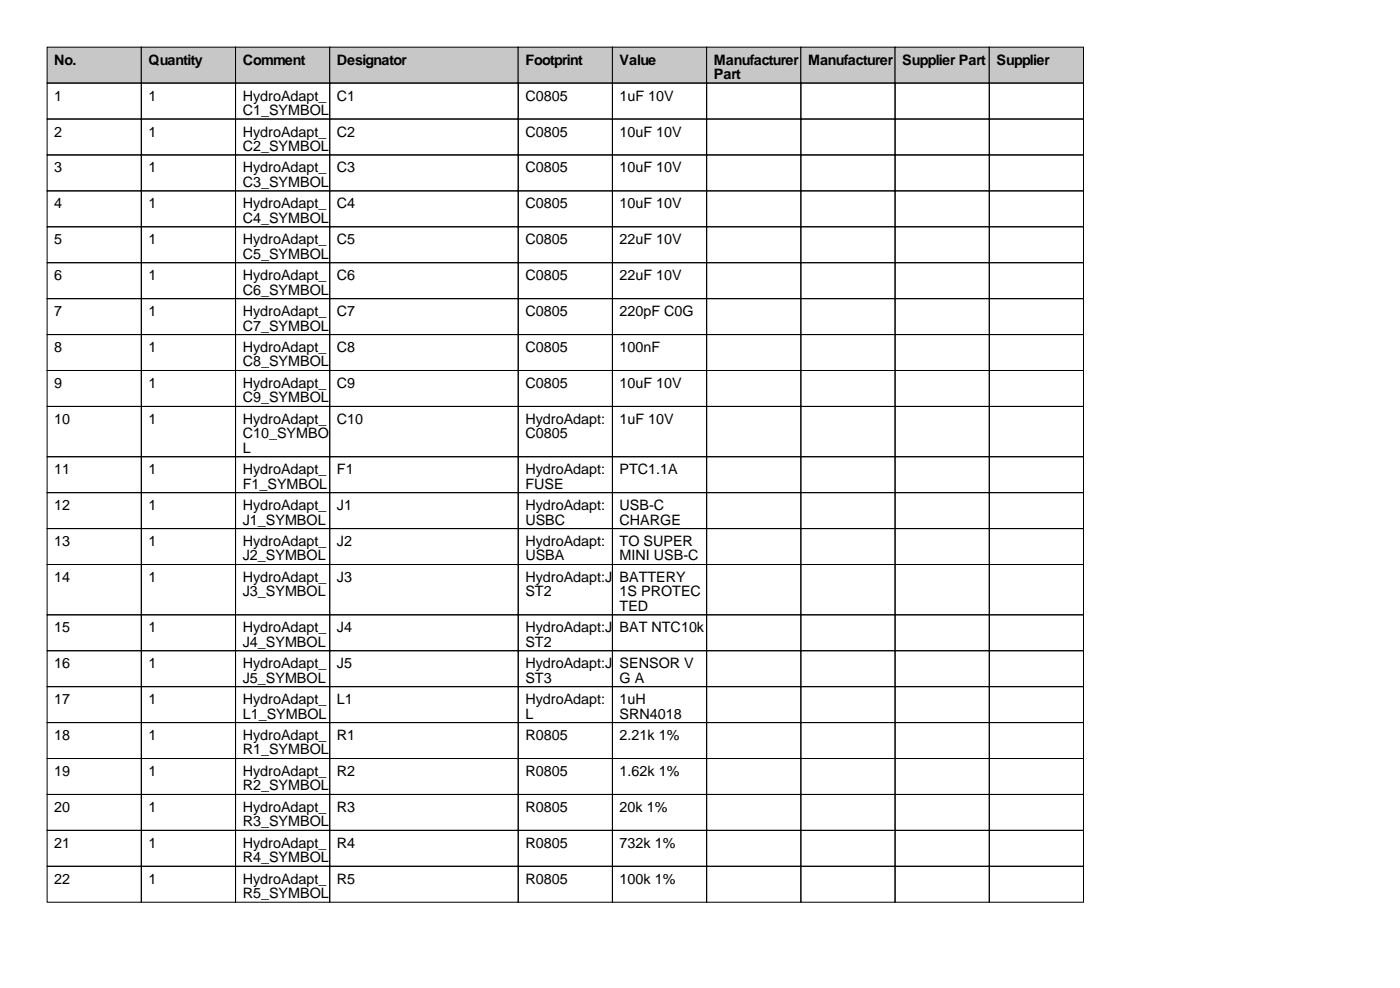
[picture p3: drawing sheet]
<svg xmlns="http://www.w3.org/2000/svg" width="297mm" height="210mm" viewBox="0 0 297 210" stroke-linecap="round" stroke-linejoin="round" font-family="sans-serif">
<defs><g id="words">
<g font-size="3">
<text x="11.5" y="13.7">No.</text>
<text x="31.5" y="13.7">Quantity</text>
<text x="51.5" y="13.7">Comment</text>
<text x="71.5" y="13.7">Designator</text>
<text x="111.5" y="13.7">Footprint</text>
<text x="131.5" y="13.7">Value</text>
<text x="151.5" y="13.7">Manufacturer</text>
<text x="151.5" y="16.8">Part</text>
<text x="171.5" y="13.7">Manufacturer</text>
<text x="191.5" y="13.7">Supplier Part</text>
<text x="211.5" y="13.7">Supplier</text>
<text x="11.5" y="21.3">1</text>
<text x="31.5" y="21.3">1</text>
<text x="51.5" y="21.3">HydroAdapt_</text>
<text x="71.5" y="21.3">C1</text>
<text x="111.5" y="21.3">C0805</text>
<text x="131.5" y="21.3">1uF 10V</text>
<text x="11.5" y="29">2</text>
<text x="31.5" y="29">1</text>
<text x="51.5" y="24.4">C1_SYMBOL</text>
<text x="51.5" y="29">HydroAdapt_</text>
<text x="71.5" y="29">C2</text>
<text x="111.5" y="29">C0805</text>
<text x="131.5" y="29">10uF 10V</text>
<text x="51.5" y="32">C2_SYMBOL</text>
<text x="11.5" y="36.6">3</text>
<text x="31.5" y="36.6">1</text>
<text x="51.5" y="36.6">HydroAdapt_</text>
<text x="51.5" y="39.6">C3_SYMBOL</text>
<text x="71.5" y="36.6">C3</text>
<text x="111.5" y="36.6">C0805</text>
<text x="131.5" y="36.6">10uF 10V</text>
<text x="11.5" y="44.2">4</text>
<text x="31.5" y="44.2">1</text>
<text x="51.5" y="44.2">HydroAdapt_</text>
<text x="51.5" y="47.2">C4_SYMBOL</text>
<text x="71.5" y="44.2">C4</text>
<text x="111.5" y="44.2">C0805</text>
<text x="131.5" y="44.2">10uF 10V</text>
<text x="11.5" y="51.8">5</text>
<text x="31.5" y="51.8">1</text>
<text x="51.5" y="51.8">HydroAdapt_</text>
<text x="71.5" y="51.8">C5</text>
<text x="111.5" y="51.8">C0805</text>
<text x="131.5" y="51.8">22uF 10V</text>
<text x="11.5" y="59.4">6</text>
<text x="31.5" y="59.4">1</text>
<text x="51.5" y="54.9">C5_SYMBOL</text>
<text x="51.5" y="59.4">HydroAdapt_</text>
<text x="71.5" y="59.4">C6</text>
<text x="111.5" y="59.4">C0805</text>
<text x="131.5" y="59.4">22uF 10V</text>
<text x="51.5" y="62.5">C6_SYMBOL</text>
<text x="11.5" y="67.1">7</text>
<text x="31.5" y="67.1">1</text>
<text x="51.5" y="67.1">HydroAdapt_</text>
<text x="51.5" y="70.1">C7_SYMBOL</text>
<text x="71.5" y="67.1">C7</text>
<text x="111.5" y="67.1">C0805</text>
<text x="131.5" y="67.1">220pF C0G</text>
<text x="11.5" y="74.7">8</text>
<text x="31.5" y="74.7">1</text>
<text x="51.5" y="74.7">HydroAdapt_</text>
<text x="51.5" y="77.7">C8_SYMBOL</text>
<text x="71.5" y="74.7">C8</text>
<text x="111.5" y="74.7">C0805</text>
<text x="131.5" y="74.7">100nF</text>
<text x="11.5" y="82.3">9</text>
<text x="31.5" y="82.3">1</text>
<text x="51.5" y="82.3">HydroAdapt_</text>
<text x="71.5" y="82.3">C9</text>
<text x="111.5" y="82.3">C0805</text>
<text x="131.5" y="82.3">10uF 10V</text>
<text x="11.5" y="89.9">10</text>
<text x="31.5" y="89.9">1</text>
<text x="51.5" y="85.3">C9_SYMBOL</text>
<text x="51.5" y="89.9">HydroAdapt_</text>
<text x="71.5" y="89.9">C10</text>
<text x="111.5" y="89.9">HydroAdapt:</text>
<text x="131.5" y="89.9">1uF 10V</text>
<text x="51.5" y="93">C10_SYMBO</text>
<text x="111.5" y="93">C0805</text>
<text x="11.5" y="100.6">11</text>
<text x="31.5" y="100.6">1</text>
<text x="51.5" y="96">L</text>
<text x="51.5" y="100.6">HydroAdapt_</text>
<text x="71.5" y="100.6">F1</text>
<text x="111.5" y="100.6">HydroAdapt:</text>
<text x="131.5" y="100.6">PTC1.1A</text>
<text x="51.5" y="103.6">F1_SYMBOL</text>
<text x="111.5" y="103.6">FUSE</text>
<text x="11.5" y="108.2">12</text>
<text x="31.5" y="108.2">1</text>
<text x="51.5" y="108.2">HydroAdapt_</text>
<text x="51.5" y="111.3">J1_SYMBOL</text>
<text x="71.5" y="108.2">J1</text>
<text x="111.5" y="108.2">HydroAdapt:</text>
<text x="111.5" y="111.3">USBC</text>
<text x="131.5" y="108.2">USB-C</text>
<text x="131.5" y="111.3">CHARGE</text>
<text x="11.5" y="115.8">13</text>
<text x="31.5" y="115.8">1</text>
<text x="51.5" y="115.8">HydroAdapt_</text>
<text x="51.5" y="118.9">J2_SYMBOL</text>
<text x="71.5" y="115.8">J2</text>
<text x="111.5" y="115.8">HydroAdapt:</text>
<text x="111.5" y="118.9">USBA</text>
<text x="131.5" y="115.8">TO SUPER</text>
<text x="131.5" y="118.9">MINI USB-C</text>
<text x="11.5" y="123.4">14</text>
<text x="31.5" y="123.4">1</text>
<text x="51.5" y="123.4">HydroAdapt_</text>
<text x="71.5" y="123.4">J3</text>
<text x="111.5" y="123.4">HydroAdapt:J</text>
<text x="131.5" y="123.4">BATTERY</text>
<text x="51.5" y="126.5">J3_SYMBOL</text>
<text x="111.5" y="126.5">ST2</text>
<text x="131.5" y="126.5">1S PROTEC</text>
<text x="131.5" y="129.5">TED</text>
<text x="11.5" y="134.1">15</text>
<text x="31.5" y="134.1">1</text>
<text x="51.5" y="134.1">HydroAdapt_</text>
<text x="51.5" y="137.2">J4_SYMBOL</text>
<text x="71.5" y="134.1">J4</text>
<text x="111.5" y="134.1">HydroAdapt:J</text>
<text x="111.5" y="137.2">ST2</text>
<text x="131.5" y="134.1">BAT NTC10k</text>
<text x="11.5" y="141.7">16</text>
<text x="31.5" y="141.7">1</text>
<text x="51.5" y="141.7">HydroAdapt_</text>
<text x="71.5" y="141.7">J5</text>
<text x="111.5" y="141.7">HydroAdapt:J</text>
<text x="131.5" y="141.7">SENSOR V</text>
<text x="11.5" y="149.4">17</text>
<text x="31.5" y="149.4">1</text>
<text x="51.5" y="144.8">J5_SYMBOL</text>
<text x="51.5" y="149.4">HydroAdapt_</text>
<text x="71.5" y="149.4">L1</text>
<text x="111.5" y="144.8">ST3</text>
<text x="111.5" y="149.4">HydroAdapt:</text>
<text x="131.5" y="144.8">G A</text>
<text x="131.5" y="149.4">1uH</text>
<text x="51.5" y="152.4">L1_SYMBOL</text>
<text x="111.5" y="152.4">L</text>
<text x="131.5" y="152.4">SRN4018</text>
<text x="11.5" y="157">18</text>
<text x="31.5" y="157">1</text>
<text x="51.5" y="157">HydroAdapt_</text>
<text x="51.5" y="160">R1_SYMBOL</text>
<text x="71.5" y="157">R1</text>
<text x="111.5" y="157">R0805</text>
<text x="131.5" y="157">2.21k 1%</text>
<text x="11.5" y="164.6">19</text>
<text x="31.5" y="164.6">1</text>
<text x="51.5" y="164.6">HydroAdapt_</text>
<text x="51.5" y="167.6">R2_SYMBOL</text>
<text x="71.5" y="164.6">R2</text>
<text x="111.5" y="164.6">R0805</text>
<text x="131.5" y="164.6">1.62k 1%</text>
<text x="11.5" y="172.2">20</text>
<text x="31.5" y="172.2">1</text>
<text x="51.5" y="172.2">HydroAdapt_</text>
<text x="71.5" y="172.2">R3</text>
<text x="111.5" y="172.2">R0805</text>
<text x="131.5" y="172.2">20k 1%</text>
<text x="11.5" y="179.8">21</text>
<text x="31.5" y="179.8">1</text>
<text x="51.5" y="175.3">R3_SYMBOL</text>
<text x="51.5" y="179.8">HydroAdapt_</text>
<text x="71.5" y="179.8">R4</text>
<text x="111.5" y="179.8">R0805</text>
<text x="131.5" y="179.8">732k 1%</text>
<text x="51.5" y="182.9">R4_SYMBOL</text>
<text x="11.5" y="187.5">22</text>
<text x="31.5" y="187.5">1</text>
<text x="51.5" y="187.5">HydroAdapt_</text>
<text x="51.5" y="190.5">R5_SYMBOL</text>
<text x="71.5" y="187.5">R5</text>
<text x="111.5" y="187.5">R0805</text>
<text x="131.5" y="187.5">100k 1%</text>
</g>
</g></defs>
<g fill="#c7c7c7" stroke="#000" stroke-width=".21">
<path d="M10 10h20v7.6h-20z"/>
<path d="M30 10h20v7.6h-20z"/>
<path d="M50 10h20v7.6h-20z"/>
<path d="M70 10h40v7.6h-40z"/>
<path d="M110 10h20v7.6h-20z"/>
<path d="M130 10h20v7.6h-20z"/>
<path d="M150 10h20v7.6h-20z"/>
<path d="M170 10h20v7.6h-20z"/>
<path d="M190 10h20v7.6h-20z"/>
<path d="M210 10h20v7.6h-20z"/>
</g>
<g fill="none" stroke="#000" stroke-width=".21">
<path d="M10 17.6h20v7.6h-20zM30 17.6h20v7.6h-20zM50 17.6h20v7.6h-20zM70 17.6h40v7.6h-40zM110 17.6h20v7.6h-20zM130 17.6h20v7.6h-20zM150 17.6h20v7.6h-20zM170 17.6h20v7.6h-20zM190 17.6h20v7.6h-20zM210 17.6h20v7.6h-20zM10 25.2h20v7.7h-20zM10 32.9h20v7.6h-20z"/>
<path d="M30 25.2h20v7.7h-20zM30 32.9h20v7.6h-20zM50 25.2h20v7.7h-20zM50 32.9h20v7.6h-20zM70 25.2h40v7.7h-40zM70 32.9h40v7.6h-40zM110 25.2h20v7.7h-20zM110 32.9h20v7.6h-20zM130 25.2h20v7.7h-20zM130 32.9h20v7.6h-20zM150 25.2h20v7.7h-20zM150 32.9h20v7.6h-20z"/>
<path d="M170 25.2h20v7.7h-20zM170 32.9h20v7.6h-20zM190 25.2h20v7.7h-20zM190 32.9h20v7.6h-20zM210 25.2h20v7.7h-20zM210 32.9h20v7.6h-20zM10 40.5h20v7.6h-20zM10 48.1h20v7.6h-20zM10 55.7h20v7.6h-20zM30 40.5h20v7.6h-20zM30 48.1h20v7.6h-20zM30 55.7h20v7.6h-20z"/>
<path d="M50 40.5h20v7.6h-20zM50 48.1h20v7.6h-20zM50 55.7h20v7.6h-20zM70 40.5h40v7.6h-40zM70 48.1h40v7.6h-40zM70 55.7h40v7.6h-40zM110 40.5h20v7.6h-20zM110 48.1h20v7.6h-20zM110 55.7h20v7.6h-20zM130 40.5h20v7.6h-20zM130 48.1h20v7.6h-20zM130 55.7h20v7.6h-20z"/>
<path d="M150 40.5h20v7.6h-20zM150 48.1h20v7.6h-20zM150 55.7h20v7.6h-20zM170 40.5h20v7.6h-20zM170 48.1h20v7.6h-20zM170 55.7h20v7.6h-20zM190 40.5h20v7.6h-20zM190 48.1h20v7.6h-20zM190 55.7h20v7.6h-20zM210 40.5h20v7.6h-20zM210 48.1h20v7.6h-20zM210 55.7h20v7.6h-20z"/>
<path d="M10 63.3h20v7.7h-20zM10 71h20v7.6h-20zM10 78.6h20v7.6h-20zM30 63.3h20v7.7h-20zM30 71h20v7.6h-20zM30 78.6h20v7.6h-20zM50 63.3h20v7.7h-20zM50 71h20v7.6h-20zM50 78.6h20v7.6h-20zM70 63.3h40v7.7h-40zM70 71h40v7.6h-40zM70 78.6h40v7.6h-40z"/>
<path d="M110 63.3h20v7.7h-20zM110 71h20v7.6h-20zM110 78.6h20v7.6h-20zM130 63.3h20v7.7h-20zM130 71h20v7.6h-20zM130 78.6h20v7.6h-20zM150 63.3h20v7.7h-20zM150 71h20v7.6h-20zM150 78.6h20v7.6h-20zM170 63.3h20v7.7h-20zM170 71h20v7.6h-20zM170 78.6h20v7.6h-20z"/>
<path d="M190 63.3h20v7.7h-20zM190 71h20v7.6h-20zM190 78.6h20v7.6h-20zM210 63.3h20v7.7h-20zM210 71h20v7.6h-20zM210 78.6h20v7.6h-20zM10 86.2h20v10.7h-20zM10 96.9h20v7.6h-20zM30 86.2h20v10.7h-20zM30 96.9h20v7.6h-20zM50 86.2h20v10.7h-20zM50 96.9h20v7.6h-20z"/>
<path d="M70 86.2h40v10.7h-40zM70 96.9h40v7.6h-40zM110 86.2h20v10.7h-20zM110 96.9h20v7.6h-20zM130 86.2h20v10.7h-20zM130 96.9h20v7.6h-20zM150 86.2h20v10.7h-20zM150 96.9h20v7.6h-20zM170 86.2h20v10.7h-20zM170 96.9h20v7.6h-20zM190 86.2h20v10.7h-20zM190 96.9h20v7.6h-20z"/>
<path d="M210 86.2h20v10.7h-20zM210 96.9h20v7.6h-20zM10 104.5h20v7.6h-20zM10 112.1h20v7.6h-20zM10 119.7h20v10.7h-20zM30 104.5h20v7.6h-20zM30 112.1h20v7.6h-20zM30 119.7h20v10.7h-20zM50 104.5h20v7.6h-20zM50 112.1h20v7.6h-20zM50 119.7h20v10.7h-20zM70 104.5h40v7.6h-40z"/>
<path d="M70 112.1h40v7.6h-40zM70 119.7h40v10.7h-40zM110 104.5h20v7.6h-20zM110 112.1h20v7.6h-20zM110 119.7h20v10.7h-20zM130 104.5h20v7.6h-20zM130 112.1h20v7.6h-20zM130 119.7h20v10.7h-20zM150 104.5h20v7.6h-20zM150 112.1h20v7.6h-20zM150 119.7h20v10.7h-20zM170 104.5h20v7.6h-20z"/>
<path d="M170 112.1h20v7.6h-20zM170 119.7h20v10.7h-20zM190 104.5h20v7.6h-20zM190 112.1h20v7.6h-20zM190 119.7h20v10.7h-20zM210 104.5h20v7.6h-20zM210 112.1h20v7.6h-20zM210 119.7h20v10.7h-20zM10 130.4h20v7.6h-20zM10 138h20v7.6h-20zM30 130.4h20v7.6h-20zM30 138h20v7.6h-20z"/>
<path d="M50 130.4h20v7.6h-20zM50 138h20v7.6h-20zM70 130.4h40v7.6h-40zM70 138h40v7.6h-40zM110 130.4h20v7.6h-20zM110 138h20v7.6h-20zM130 130.4h20v7.6h-20zM130 138h20v7.6h-20zM150 130.4h20v7.6h-20zM150 138h20v7.6h-20zM170 130.4h20v7.6h-20zM170 138h20v7.6h-20z"/>
<path d="M190 130.4h20v7.6h-20zM190 138h20v7.6h-20zM210 130.4h20v7.6h-20zM210 138h20v7.6h-20zM10 145.6h20v7.7h-20zM10 153.3h20v7.6h-20zM30 145.6h20v7.7h-20zM30 153.3h20v7.6h-20zM50 145.6h20v7.7h-20zM50 153.3h20v7.6h-20zM70 145.6h40v7.7h-40zM70 153.3h40v7.6h-40z"/>
<path d="M110 145.6h20v7.7h-20zM110 153.3h20v7.6h-20zM130 145.6h20v7.7h-20zM130 153.3h20v7.6h-20zM150 145.6h20v7.7h-20zM150 153.3h20v7.6h-20zM170 145.6h20v7.7h-20zM170 153.3h20v7.6h-20zM190 145.6h20v7.7h-20zM190 153.3h20v7.6h-20zM210 145.6h20v7.7h-20zM210 153.3h20v7.6h-20z"/>
<path d="M10 160.9h20v7.6h-20zM10 168.5h20v7.6h-20zM10 176.1h20v7.6h-20zM30 160.9h20v7.6h-20zM30 168.5h20v7.6h-20zM30 176.1h20v7.6h-20zM50 160.9h20v7.6h-20zM50 168.5h20v7.6h-20zM50 176.1h20v7.6h-20zM70 160.9h40v7.6h-40zM70 168.5h40v7.6h-40zM70 176.1h40v7.6h-40z"/>
<path d="M110 160.9h20v7.6h-20zM110 168.5h20v7.6h-20zM110 176.1h20v7.6h-20zM130 160.9h20v7.6h-20zM130 168.5h20v7.6h-20zM130 176.1h20v7.6h-20zM150 160.9h20v7.6h-20zM150 168.5h20v7.6h-20zM150 176.1h20v7.6h-20zM170 160.9h20v7.6h-20zM170 168.5h20v7.6h-20zM170 176.1h20v7.6h-20z"/>
<path d="M190 160.9h20v7.6h-20zM190 168.5h20v7.6h-20zM190 176.1h20v7.6h-20zM210 160.9h20v7.6h-20zM210 168.5h20v7.6h-20zM210 176.1h20v7.6h-20zM10 183.7h20v7.7h-20zM30 183.7h20v7.7h-20zM50 183.7h20v7.7h-20zM70 183.7h40v7.7h-40zM110 183.7h20v7.7h-20zM130 183.7h20v7.7h-20z"/>
<path d="M150 183.7h20v7.7h-20zM170 183.7h20v7.7h-20zM190 183.7h20v7.7h-20zM210 183.7h20v7.7h-20z"/>
</g>
<use href="#words"/>
</svg>
